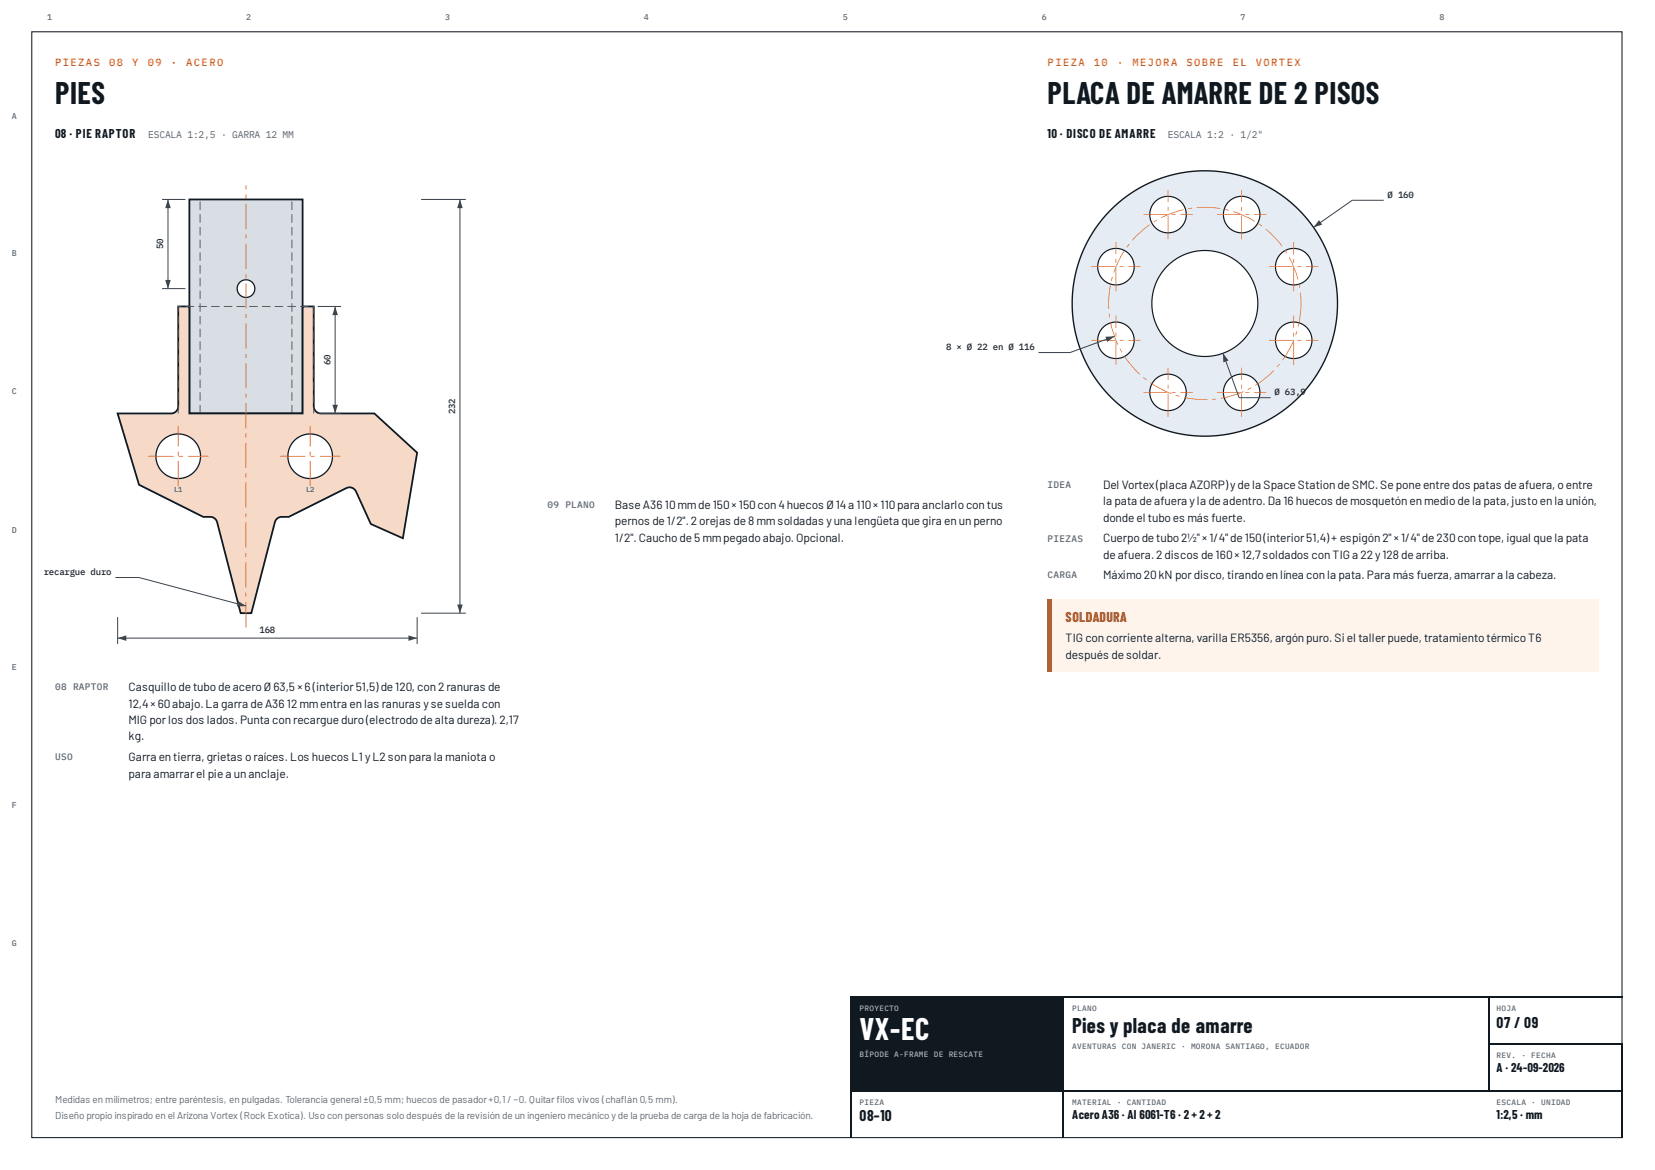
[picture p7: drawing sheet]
<svg xmlns="http://www.w3.org/2000/svg" width="420mm" height="297mm" viewBox="0 0 420 297" stroke-linecap="round" stroke-linejoin="round" font-family="sans-serif">
<defs><g id="words">
<g font-size="7.8" fill="#101820">
<text x="14" y="26.5">PIES</text>
<text x="266" y="26.5">PLACA DE AMARRE DE 2 PISOS</text>
</g>
<text font-size="7.8" fill="#fff" x="218.3" y="264.1">VX-EC</text>
<text font-size="5.3" fill="#101820" x="272.3" y="262.2">Pies y placa de amarre</text>
<g font-size="3.9" fill="#101820">
<text x="380" y="260.9">07 / 09</text>
<text x="218.3" y="284.7">08–10</text>
</g>
<text font-size="3.5" fill="#9a3a07" x="270.5" y="158">SOLDADURA</text>
<g font-size="3.2" fill="#101820">
<text x="14" y="34.9">08 · PIE RAPTOR</text>
<text x="266" y="34.9">10 · DISCO DE AMARRE</text>
<text x="380" y="272.3">A · 24-09-2026</text>
<text x="272.3" y="284.2">Acero A36 · Al 6061-T6 · 2 + 2 + 2</text>
<text x="380" y="284.2">1:2,5 · mm</text>
</g>
<g font-size="3" fill="#101820">
<text x="280.1" y="124.1">Del Vortex(placa AZORP) ydela SpaceStationdeSMC.Seponeentredos patas deafuera, oentre</text>
<text x="156.1" y="129.1">BaseA36</text>
<text x="168.8" y="129.1">10mmde150× 150con4huecos Ø14a 110× 110para anclarlocontus</text>
<text x="280.1" y="128.3">la pata deafuera yla deadentro.Da 16 huecos demosquetónenmediodela pata, justoenla unión,</text>
<text x="156.1" y="133.4">pernos de1/2&quot;.2orejas de8 mmsoldadas yuna lengüeta quegira enunperno</text>
<text x="156.1" y="137.6">1/2&quot;.Cauchode5 mmpegadoabajo.Opcional.</text>
<text x="280.1" y="132.6">dondeel tuboes más fuerte.</text>
<text x="280.1" y="137.6">Cuerpodetubo2½&quot; × 1/4&quot; de150(interior51,4) + espigón2&quot; × 1/4&quot; de230contope, igual quela pata</text>
<text x="280.1" y="141.8">deafuera.2discos de160× 12,7soldados conTIG a 22y128 dearriba.</text>
<text x="280.1" y="147.1">Máximo20kN pordisco, tirandoenlínea conla pata.Para más fuerza, amarrara la cabeza.</text>
<text x="270.5" y="163">TIG concorrientealterna, varilla ER5356, argónpuro.Si el tallerpuede, tratamientotérmicoT6</text>
<text x="270.5" y="167.2">después desoldar.</text>
<text x="32.6" y="175.4">CasquillodetubodeaceroØ63,5 × 6 (interior51,5) de120, con2ranuras de</text>
<text x="32.6" y="179.7">12,4× 60abajo.La garra deA36</text>
<text x="72.8" y="179.7">12mmentra enlas ranuras ysesuelda con</text>
<text x="32.6" y="183.9">MIG porlos dos lados.Punta conrecargueduro(electrododealta dureza).2,17</text>
<text x="32.6" y="187.9">kg.</text>
<text x="32.6" y="193.1">Garra entierra, grietas oraíces.Los huecos L1 yL2sonpara la maniota o</text>
<text x="32.6" y="197.4">para amarrarel piea unanclaje.</text>
</g>
<g font-size="2.6" fill="#e0621b">
<text x="14" y="16.7">PIEZAS</text>
<text x="27.7" y="16.7">08</text>
<text x="33.6" y="16.7">Y</text>
<text x="37.5" y="16.7">09</text>
<text x="43.4" y="16.7">·</text>
<text x="47.3" y="16.7">ACERO</text>
<text x="266" y="16.7">PIEZA</text>
<text x="277.7" y="16.7">10</text>
<text x="283.6" y="16.7">·</text>
<text x="287.5" y="16.7">MEJORA</text>
<text x="301.2" y="16.7">SOBRE</text>
<text x="313" y="16.7">EL</text>
<text x="318.9" y="16.7">VORTEX</text>
</g>
<g font-size="2.5" fill="#5b6875">
<text x="37.6" y="34.9">ESCALA 1:2,5 · GARRA 12 MM</text>
<text x="296.5" y="34.9">ESCALA 1:2 · 1/2&quot;</text>
<text x="14" y="279.9">Medidas en milímetros; entre paréntesis, en pulgadas. Tolerancia general ±0,5 mm; huecos de pasador+0,1 / −0. Quitarflos vivos (chafán 0,5 mm).</text>
<text x="141.3" y="279.9">i</text>
<text x="157.7" y="279.9">l</text>
<text x="14" y="284.2">Diseño propio inspirado en el Arizona Vortex (Rock Exotica). Uso con personas solo después de la revisión de un ingeniero mecánico yde la prueba de carga de la hoja de fabricación.</text>
</g>
<g font-size="2.4" fill="#5b6875">
<text x="266" y="123.8">IDEA</text>
<text x="139" y="128.9">09 PLANO</text>
<text x="266" y="137.6">PIEZAS</text>
<text x="266" y="146.8">CARGA</text>
<text x="14" y="175.2">08 RAPTOR</text>
<text x="14" y="192.9">USO</text>
</g>
<g font-size="2.3" fill="#1a2530">
<text x="352.3" y="50.2">Ø 160</text>
<text x="41.5" y="63.3" transform="rotate(-90 41.5 63.3)">50</text>
<text x="240.2" y="88.9">8 × Ø 22 en Ø 116</text>
<text x="83.9" y="92.7" transform="rotate(-90 83.9 92.7)">60</text>
<text x="323.6" y="100.4">Ø 63,9</text>
<text x="115.6" y="105.1" transform="rotate(-90 115.6 105.1)">232</text>
<text x="11.1" y="146">recargue duro</text>
<text x="65.9" y="160.8">168</text>
</g>
<g font-size="2.1" fill="#5b6875">
<text x="12" y="5">1</text>
<text x="62.5" y="5">2</text>
<text x="113" y="5">3</text>
<text x="163.5" y="5">4</text>
<text x="214" y="5">5</text>
<text x="264.5" y="5">6</text>
<text x="315" y="5">7</text>
<text x="365.5" y="5">8</text>
<text x="3" y="30.2">A</text>
<text x="3" y="65.1">B</text>
<text x="3" y="100">C</text>
<text x="3" y="135.2">D</text>
<text x="3" y="170.1">E</text>
<text x="3" y="205.1">F</text>
<text x="3" y="240.2">G</text>
</g>
<g font-size="2" fill="#9fb0c1">
<text x="218.3" y="256.6">PROYECTO</text>
<text x="218.3" y="268.3">BÍPODE A-FRAME DE RESCATE</text>
</g>
<g font-size="2" fill="#5b6875">
<text x="272.3" y="256.6">PLANO</text>
<text x="380" y="256.6">HOJA</text>
<text x="272.3" y="266.2">AVENTURAS CON JANERIC · MORONA SANTIAGO, ECUADOR</text>
<text x="380" y="268.6">REV. · FECHA</text>
<text x="218.3" y="280.5">PIEZA</text>
<text x="272.3" y="280.5">MATERIAL · CANTIDAD</text>
<text x="380" y="280.5">ESCALA · UNIDAD</text>
</g>
<g font-size="1.8" fill="#1646a8">
<text x="44.2" y="125">L1</text>
<text x="77.7" y="125">L2</text>
</g>
</g></defs>
<path d="M8.1 8.1h403.7v280.7h-403.7z" fill="none" stroke="#101820" stroke-width=".26"/>
<path d="M48.1 50.6h28.7v54.4h-28.7z" fill="#d9dee4"/>
<path d="M48.1 50.6h28.7v54.4h-28.7z" fill="none" stroke="#101820" stroke-width=".45"/>
<g fill="#4a5663">
<path d="M50.7 102.8h.2v2.2h-.2zM50.7 99.6h.2v2.1h-.2zM50.7 96.4h.2v2.1h-.2zM50.7 93.1h.2v2.2h-.2zM50.7 89.9h.2v2.1h-.2zM50.7 86.7h.2v2.1h-.2zM50.7 83.4h.2v2.2h-.2zM50.7 80.2h.2v2.2h-.2zM50.7 77h.2v2.1h-.2zM50.7 73.8h.2v2.1h-.2zM50.7 70.5h.2v2.2h-.2zM50.7 67.3h.2v2.2h-.2zM50.7 64.1h.2v2.1h-.2zM50.7 60.8h.2v2.2h-.2zM50.7 57.6h.2v2.2h-.2zM50.7 54.4h.2v2.1h-.2zM50.7 51.2h.2v2.1h-.2z"/>
<path d="M74 102.8h.2v2.2h-.2zM74 99.6h.2v2.1h-.2zM74 96.4h.2v2.1h-.2zM74 93.1h.2v2.2h-.2zM74 89.9h.2v2.1h-.2zM74 86.7h.2v2.1h-.2zM74 83.4h.2v2.2h-.2zM74 80.2h.2v2.2h-.2zM74 77h.2v2.1h-.2zM74 73.8h.2v2.1h-.2zM74 70.5h.2v2.2h-.2zM74 67.3h.2v2.2h-.2zM74 64.1h.2v2.1h-.2zM74 60.8h.2v2.2h-.2zM74 57.6h.2v2.2h-.2zM74 54.4h.2v2.1h-.2zM74 51.2h.2v2.1h-.2z"/>
</g>
<path d="M45.3 77.8h2.8v27.2h28.7v-27.2h2.9v25.3a1.81 1.81 0 0 0 1.8 1.9h13.6l10.8 9.9-3.6 21.7-8.1-3.6-3.8-8.2a1.81 1.81 0 0 0-2.5-.9l-14.6 7.3h-1.8a1.81 1.81 0 0 0-1.7 1.4l-6 23.1h-2.7l-6-23.1a1.81 1.81 0 0 0-1.7-1.4h-1.9l-16.2-8.1-5.4-18.1h13.5a1.81 1.81 0 0 0 1.9-1.9z" fill-rule="evenodd" fill="#f6d9c6"/>
<path d="M45.3 77.8h2.8v27.2h28.7v-27.2h2.9v25.3a1.81 1.81 0 0 0 1.8 1.9h13.6l10.8 9.9-3.6 21.7-8.1-3.6-3.8-8.2a1.81 1.81 0 0 0-2.5-.9l-14.6 7.3h-1.8a1.81 1.81 0 0 0-1.7 1.4l-6 23.1h-2.7l-6-23.1a1.81 1.81 0 0 0-1.7-1.4h-1.9l-16.2-8.1-5.4-18.1h13.5a1.81 1.81 0 0 0 1.9-1.9z" fill="none" stroke="#101820" stroke-width=".45"/>
<path d="M45.1 102.8h.3v2.2h-.3zM45.1 99.6h.3v2.1h-.3zM45.1 96.4h.3v2.1h-.3zM45.1 93.1h.3v2.2h-.3zM45.1 89.9h.3v2.1h-.3zM45.1 86.7h.3v2.1h-.3zM45.1 83.4h.3v2.2h-.3zM45.1 80.2h.3v2.2h-.3zM45.1 77.7h1v.2l-.8-.1 .1 1.3h-.3zM47.1 77.7h2.2v.2h-2.2zM50.4 77.7h2.1v.2h-2.1zM53.6 77.7h2.1v.2h-2.1zM56.8 77.7h2.2v.2h-2.2zM60.1 77.7h2.1v.2h-2.1zM63.3 77.7h2.1v.2h-2.1zM66.5 77.7h2.2v.2h-2.2zM69.7 77.7h2.2v.2h-2.2zM73 77.7h2.1v.2h-2.1zM76.2 77.7h2.1v.2h-2.1zM79.4 77.7h.4v2h-.3l.2-1.9-.3 .1zM79.5 80.8h.3v2.1h-.3zM79.5 84h.3v2.2h-.3zM79.5 87.2h.3v2.2h-.3zM79.5 90.5h.3v2.1h-.3zM79.5 93.7h.3v2.1h-.3zM79.5 96.9h.3v2.2h-.3zM79.5 100.1h.3v2.2h-.3zM79.5 103.4h.3v1.6h-.3z" fill="#4a5663"/>
<circle cx="45.3" cy="115.8" r="5.7" fill="#fff"/>
<circle cx="45.3" cy="115.8" r="5.7" fill="none" stroke="#101820" stroke-width=".32"/>
<g fill="#e0621b">
<path d="M37.6 115.7h6.5v.2h-6.5zM45.4 115.7h1v.2h-1zM47.7 115.7h5.2v.2h-5.2z"/>
<path d="M45.2 117h.2v6.5h-.2zM45.2 114.6h.2v1.1h-.2zM45.2 108.2h.2v5.2h-.2z"/>
</g>
<circle cx="78.8" cy="115.8" r="5.7" fill="#fff"/>
<circle cx="78.8" cy="115.8" r="5.7" fill="none" stroke="#101820" stroke-width=".32"/>
<g fill="#e0621b">
<path d="M71.1 115.7h6.5v.2h-6.5zM78.9 115.7h1v.2h-1zM81.2 115.7h5.2v.2h-5.2z"/>
<path d="M78.7 117h.2v6.5h-.2zM78.7 114.6h.2v1.1h-.2zM78.7 108.2h.2v5.2h-.2z"/>
</g>
<circle cx="62.5" cy="73.3" r="2.24" fill="#fff"/>
<circle cx="62.5" cy="73.3" r="2.24" fill="none" stroke="#101820" stroke-width=".32"/>
<path d="M62.4 152.8h.2v6.5h-.2zM62.4 150.5h.2v1h-.2zM62.4 142.7h.2v6.5h-.2zM62.4 140.3h.2v1.1h-.2zM62.4 132.6h.2v6.5h-.2zM62.4 130.2h.2v1.1h-.2zM62.4 122.5h.2v6.5h-.2zM62.4 120.1h.2v1.1h-.2zM62.4 112.4h.2v6.4h-.2zM62.4 110h.2v1.1h-.2zM62.4 102.3h.2v6.4h-.2zM62.4 99.9h.2v1.1h-.2zM62.4 92.2h.2v6.4h-.2zM62.4 89.8h.2v1.1h-.2zM62.4 82.1h.2v6.4h-.2zM62.4 79.7h.2v1.1h-.2zM62.4 72h.2v6.4h-.2zM62.4 69.6h.2v1.1h-.2zM62.4 61.8h.2v6.5h-.2zM62.4 59.5h.2v1.1h-.2zM62.4 51.7h.2v6.5h-.2zM62.4 49.4h.2v1h-.2zM62.4 47h.2v1.1h-.2z" fill="#e0621b"/>
<path d="M29.9 156.7v6.8M105.9 156.7v6.8M29.9 162h76" fill="none" stroke="#39434d" stroke-width=".25"/>
<g fill="#39434d">
<path d="M103.7 161.3l2.2 .7-2.2 .7z"/>
<path d="M29.9 162l2.2-.7v1.4z"/>
</g>
<path d="M106.9 50.6h11.4M116.8 50.6v105.1M106.9 155.7h11.4" fill="none" stroke="#39434d" stroke-width=".25"/>
<g fill="#39434d">
<path d="M116.8 50.6l.7 2.2h-1.4z"/>
<path d="M116.1 153.5h1.4l-.7 2.2z"/>
</g>
<path d="M41.2 50.6h5.9M42.7 50.6v22.7M41.2 73.3h5.9" fill="none" stroke="#39434d" stroke-width=".25"/>
<g fill="#39434d">
<path d="M42.7 50.6l.7 2.2h-1.5z"/>
<path d="M41.9 71.1h1.5l-.7 2.2z"/>
</g>
<path d="M80.7 77.8h5.9M85.1 77.8v27.2M80.7 105h5.9" fill="none" stroke="#39434d" stroke-width=".25"/>
<g fill="#39434d">
<path d="M85.1 77.8l.7 2.2h-1.4z"/>
<path d="M84.4 102.8h1.4l-.7 2.2z"/>
</g>
<path d="M35.3 146.6l27.2 7.2" fill="none" stroke="#39434d" stroke-width=".25"/>
<path d="M60.5 152.6l2 1.2-2.3 .2z" fill="#39434d"/>
<path d="M29.3 146.6h6" fill="none" stroke="#39434d" stroke-width=".25"/>
<circle cx="305.9" cy="77" r="33.7" fill="#e6ecf4"/>
<circle cx="305.9" cy="77" r="33.7" fill="none" stroke="#101820" stroke-width=".35"/>
<circle cx="305.9" cy="77" r="13.5" fill="#fff"/>
<circle cx="305.9" cy="77" r="13.5" fill="none" stroke="#101820" stroke-width=".3"/>
<circle cx="328.5" cy="67.7" r="4.6" fill="#fff"/>
<circle cx="328.5" cy="67.7" r="4.6" fill="none" stroke="#101820" stroke-width=".3"/>
<g fill="#e0621b">
<path d="M322.2 67.6h6v.2h-6zM329.4 67.6h1v.2h-1zM331.6 67.6h3.1v.2h-3.1z"/>
<path d="M328.4 67.9h.2v6h-.2zM328.4 65.7h.2v1h-.2zM328.4 61.4h.2v3.1h-.2z"/>
</g>
<circle cx="315.3" cy="54.5" r="4.6" fill="#fff"/>
<circle cx="315.3" cy="54.5" r="4.6" fill="none" stroke="#101820" stroke-width=".3"/>
<g fill="#e0621b">
<path d="M309 54.4h6v.2h-6zM316.2 54.4h1v.2h-1zM318.4 54.4h3.1v.2h-3.1z"/>
<path d="M315.2 54.7h.1v6h-.1zM315.2 52.5h.1v1h-.1zM315.2 48.2h.1v3.1h-.1z"/>
</g>
<circle cx="296.6" cy="54.5" r="4.6" fill="#fff"/>
<circle cx="296.6" cy="54.5" r="4.6" fill="none" stroke="#101820" stroke-width=".3"/>
<g fill="#e0621b">
<path d="M290.3 54.4h6v.2h-6zM297.5 54.4h1v.2h-1zM299.7 54.4h3.1v.2h-3.1z"/>
<path d="M296.5 54.7h.1v6h-.1zM296.5 52.5h.1v1h-.1zM296.5 48.2h.1v3.1h-.1z"/>
</g>
<circle cx="283.3" cy="67.7" r="4.6" fill="#fff"/>
<circle cx="283.3" cy="67.7" r="4.6" fill="none" stroke="#101820" stroke-width=".3"/>
<g fill="#e0621b">
<path d="M277.1 67.6h6v.2h-6zM284.3 67.6h1v.2h-1zM286.5 67.6h3.1v.2h-3.1z"/>
<path d="M283.2 67.9h.2v6h-.2zM283.2 65.7h.2v1h-.2zM283.2 61.4h.2v3.1h-.2z"/>
</g>
<circle cx="283.3" cy="86.4" r="4.6" fill="#fff"/>
<circle cx="283.3" cy="86.4" r="4.6" fill="none" stroke="#101820" stroke-width=".3"/>
<g fill="#e0621b">
<path d="M277.1 86.3h6v.2h-6zM284.3 86.3h1v.2h-1zM286.5 86.3h3.1v.2h-3.1z"/>
<path d="M283.2 86.6h.2v6h-.2zM283.2 84.4h.2v1h-.2zM283.2 80.1h.2v3.1h-.2z"/>
</g>
<circle cx="296.6" cy="99.6" r="4.6" fill="#fff"/>
<circle cx="296.6" cy="99.6" r="4.6" fill="none" stroke="#101820" stroke-width=".3"/>
<g fill="#e0621b">
<path d="M290.3 99.5h6v.2h-6zM297.5 99.5h1v.2h-1zM299.7 99.5h3.1v.2h-3.1z"/>
<path d="M296.5 99.9h.1v6h-.1zM296.5 97.7h.1v1h-.1zM296.5 93.4h.1v3.1h-.1z"/>
</g>
<circle cx="315.3" cy="99.6" r="4.6" fill="#fff"/>
<circle cx="315.3" cy="99.6" r="4.6" fill="none" stroke="#101820" stroke-width=".3"/>
<g fill="#e0621b">
<path d="M309 99.5h6v.2h-6zM316.2 99.5h1v.2h-1zM318.4 99.5h3.1v.2h-3.1z"/>
<path d="M315.2 99.9h.1v6h-.1zM315.2 97.7h.1v1h-.1zM315.2 93.4h.1v3.1h-.1z"/>
</g>
<circle cx="328.5" cy="86.4" r="4.6" fill="#fff"/>
<circle cx="328.5" cy="86.4" r="4.6" fill="none" stroke="#101820" stroke-width=".3"/>
<g fill="#e0621b">
<path d="M322.2 86.3h6v.2h-6zM329.4 86.3h1v.2h-1zM331.6 86.3h3.1v.2h-3.1z"/>
<path d="M328.4 86.6h.2v6h-.2zM328.4 84.4h.2v1h-.2zM328.4 80.1h.2v3.1h-.2z"/>
<path d="M329.2 84.1h.2l-.4 1h-.1zM328.5 86.2l.1 .1-.9 2-2 3.2-.2-.1 1.7-2.5zM324.8 92.4l.2 .1-.7 .7-.1-.1zM318.7 97.7l2.4-1.7 2.3-2 .1 .1-2.8 2.5-1.9 1.3zM316.8 98.8l.8-.4 .1 .1-.9 .5zM310 101l2.9-.6 2.8-1.1 .1 .2-3.6 1.2-2.2 .5zM307.8 101.3l1-.1v.2l-1 .1zM300.7 100.8l2.9 .5 3 .1v.1l-3.7-.1-2.3-.4zM298.6 100.2l.9 .3v.2l-1-.3zM292.1 97.1l2.6 1.5 2.7 1.2-.1 .2-3.4-1.6-1.9-1.2zM290.4 95.8l.7 .6-.1 .1-.8-.6zM285.4 90.5l.2-.1 1.8 2.4 2 2.2-.1 .1-2.1-2.2zM284.3 88.6l.1-.1 .5 .9-.1 .1zM281.9 81.8h.1l.8 2.9 1.1 2.7-.2 .1-1.1-2.8zM281.5 79.6h.2l.1 1h-.1zM281.8 72.4l.2 .1-.4 3.2v2.7h-.2v-2.7zM282.3 70.3l.2 .1-.2 .9h-.2zM285.3 63.7l.2 .1-1.5 2.6-1.1 2.8-.2-.1 1.2-2.8zM286.6 61.9l.2 .1-.6 .8-.2-.1zM288.4 59.9l3.5-3 .1 .2-2.4 1.9-2.1 2.1-.1-.1zM292.9 56.3l.8-.5 .1 .1-.8 .5zM294.8 55.2l2.8-1.2 2.9-.9v.2l-2.9 .9-2.7 1.1zM301.6 52.9l1.1-.2v.2l-1 .2zM303.9 52.6l2.7-.1 3.2 .3v.2l-3.2-.3-2.7 .1zM311 53.1l1 .2-.1 .2-.9-.3zM313.1 53.6l2.9 1.1 2.6 1.4-.1 .2-2.6-1.4-2.8-1.1zM319.7 56.8l.8 .5-.1 .2-.8-.6zM321.4 58.1l2.2 2 2 2.3-.2 .1-1.9-2.2-2.2-2.1zM326.1 63.5l.2-.1 .5 .9-.1 .1zM327.3 65.4l.1-.1 1 2.1 1.2 3.5-.1 .1-1-2.9zM329.7 72.1h.2l.2 1h-.2zM330.1 74.3h.2l.1 1.1v3.1l-.7 4.5-.2-.1 .7-4.4z"/>
</g>
<path d="M343.3 50.8l-9.8 6.9" fill="none" stroke="#39434d" stroke-width=".25"/>
<path d="M334.9 55.9l.8 1.1-2.2 .7z" fill="#39434d"/>
<path d="M343.3 50.8h8M283 85.4l-11.3 4.1" fill="none" stroke="#39434d" stroke-width=".25"/>
<path d="M280.7 85.5l2.3-.1-1.9 1.4z" fill="#39434d"/>
<path d="M263.7 89.5h8M310.5 89.7l4.1 11.3" fill="none" stroke="#39434d" stroke-width=".25"/>
<path d="M310.5 89.7l1.4 1.8-1.3 .5z" fill="#39434d"/>
<path d="M314.6 101h8" fill="none" stroke="#39434d" stroke-width=".25"/>
<path d="M265.9 152.1h140v18.6h-140z" fill="#fff4ec"/>
<path d="M265.9 152.1h1.1v18.6h-1.1z" fill="#e0621b"/>
<path d="M215.9 253.1h196.1M216 252.9v36" fill="none" stroke="#101820" stroke-width=".26"/>
<path d="M216.2 253.2h53.9v23.8h-53.9z" fill="#101820"/>
<path d="M270 253.2v35.7M378 253.2v23.8M216.2 276.9h195.8M378.1 265h33.9M411.8 265.1v23.8" fill="none" stroke="#101820" stroke-width=".26"/>
<use href="#words"/>
</svg>
